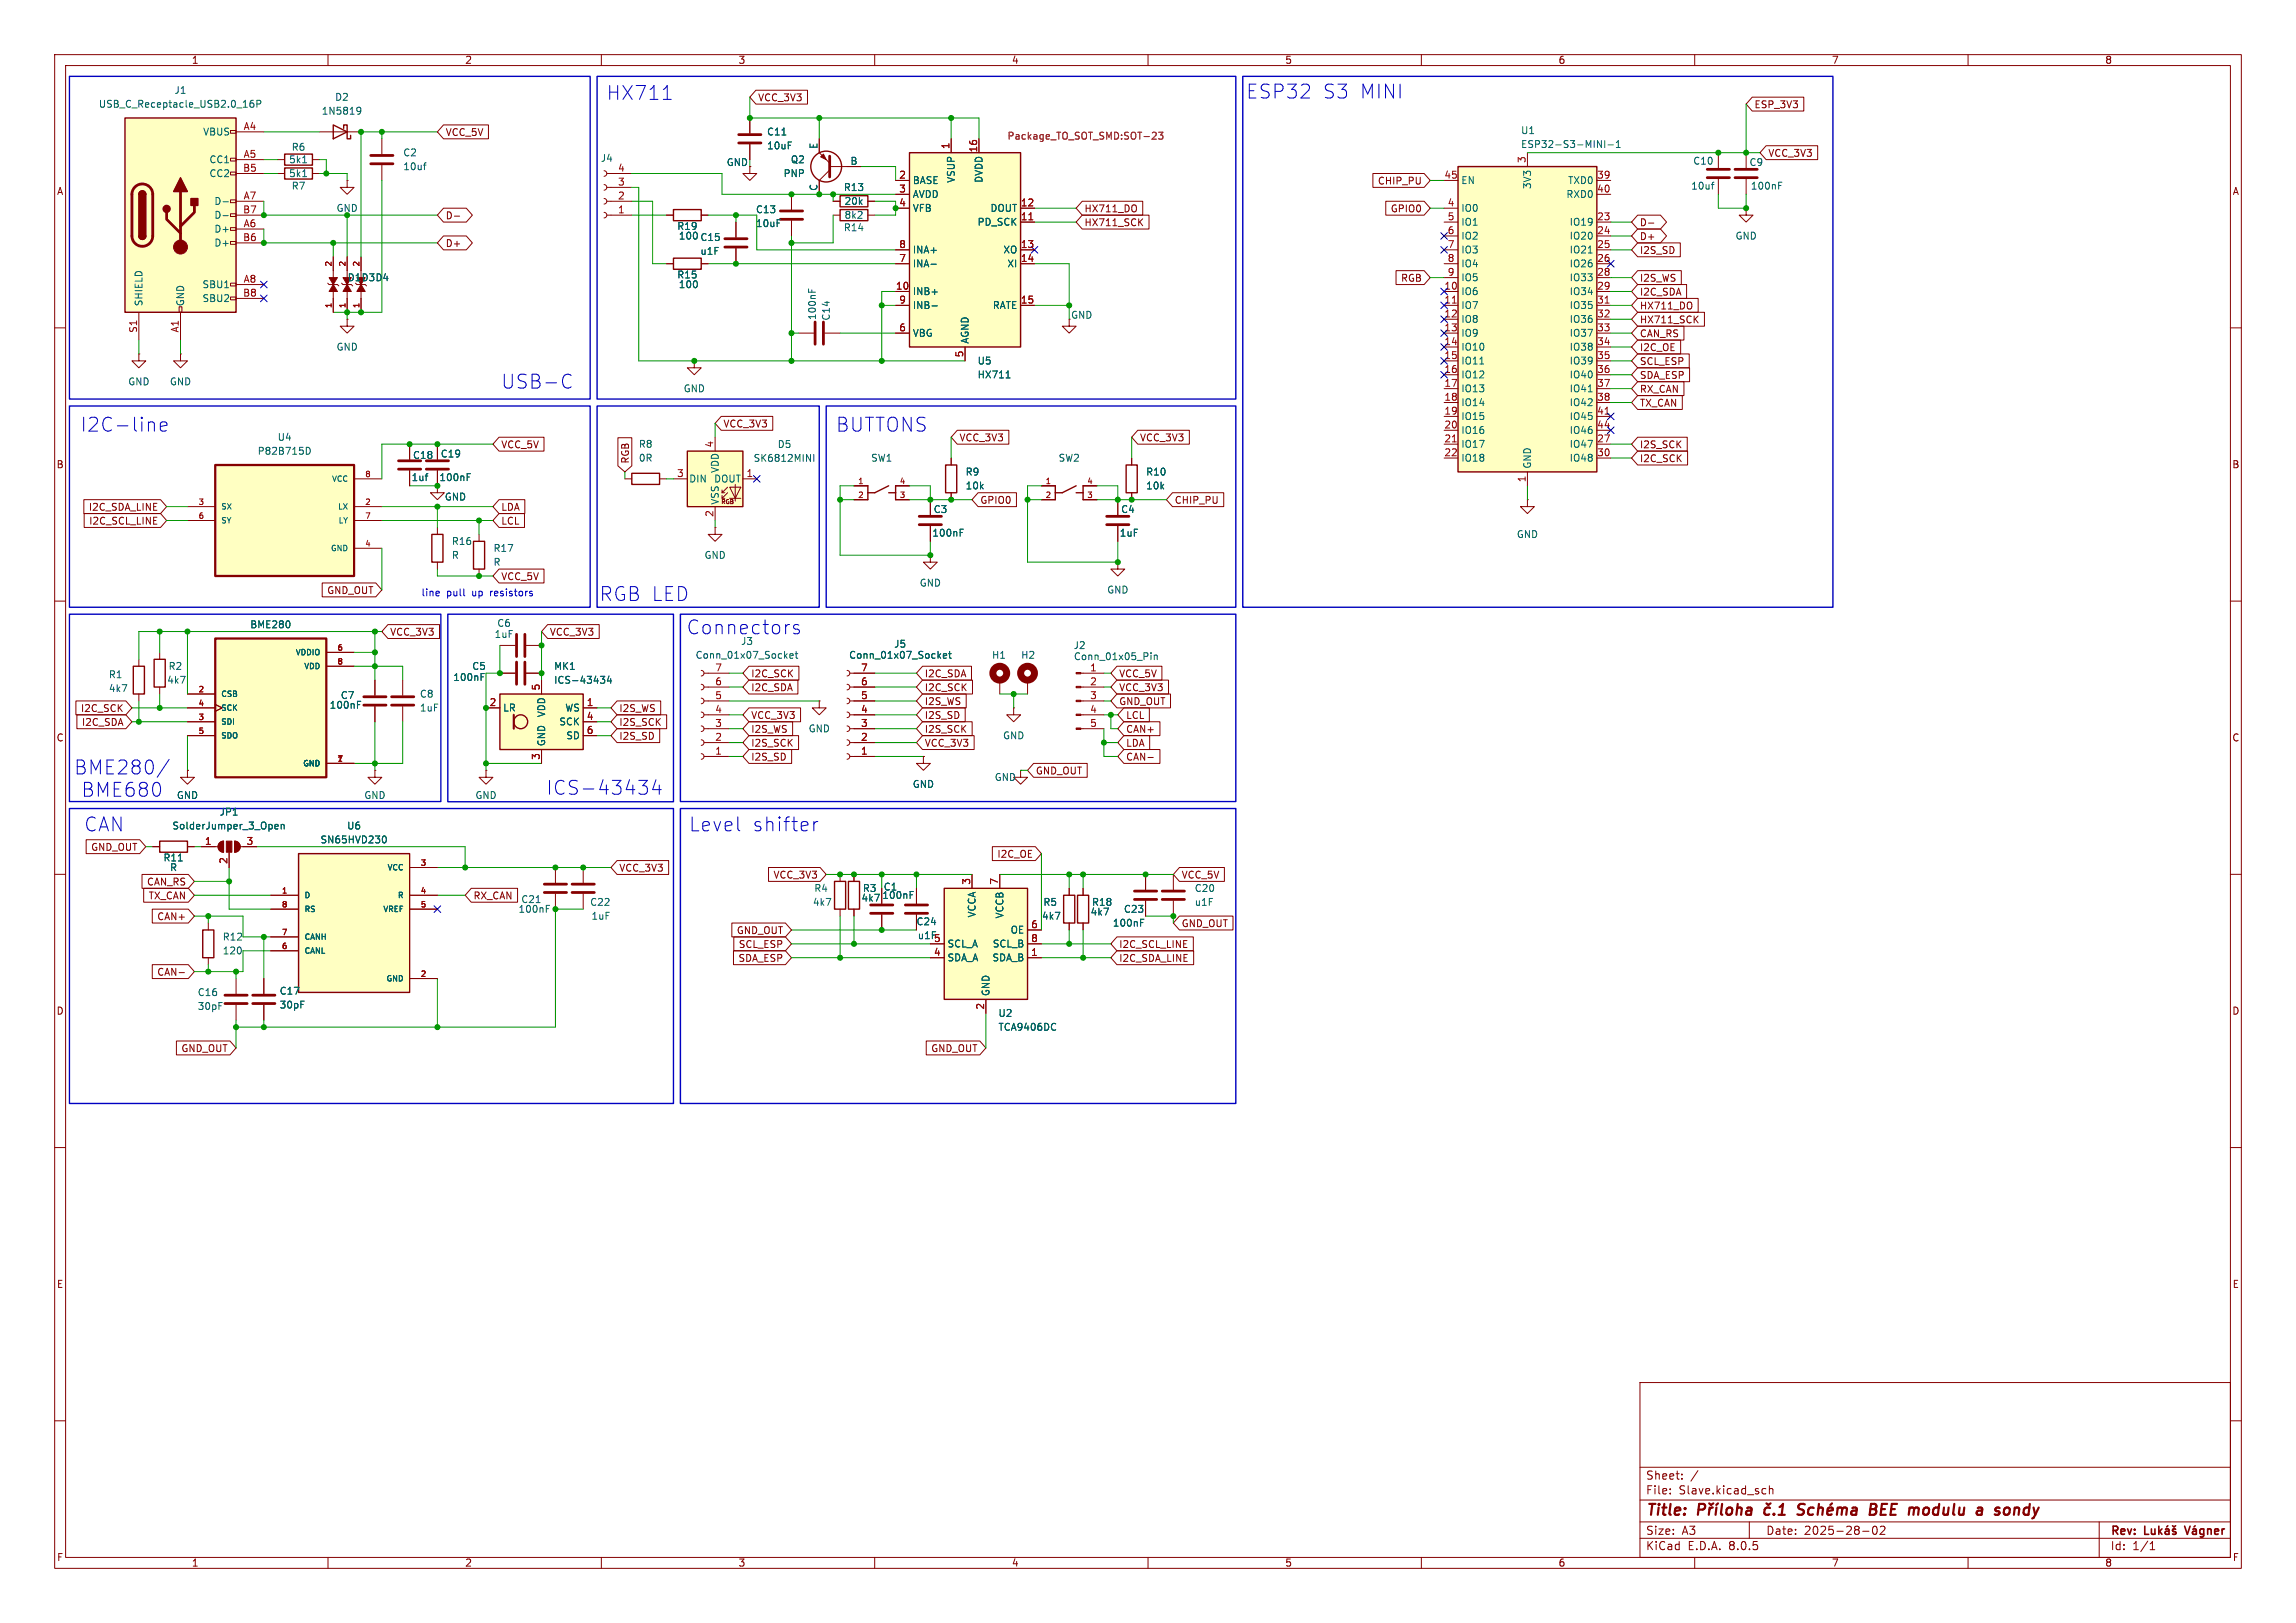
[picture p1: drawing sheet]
<svg xmlns="http://www.w3.org/2000/svg" width="420mm" height="297mm" viewBox="0 0 420 297" stroke-linecap="round" stroke-linejoin="round" font-family="sans-serif">
<defs><g id="words">
<g font-size="3.5" fill="#0000c2">
<text x="111" y="18.5">HX711</text>
<text x="227.9" y="18.3">ESP32</text>
<text x="241.9" y="18.3">S3 MINI</text>
<text x="91.7" y="71.4">USB-C</text>
<text x="14.7" y="79.2">I2C-line</text>
<text x="152.9" y="79.2">BUTTONS</text>
<text x="109.7" y="110.2">RGB LED</text>
<text x="125.6" y="116.3">Connectors</text>
<text x="13.5" y="142">BME280/</text>
<text x="14.9" y="146">BME680</text>
<text x="99.9" y="145.7">ICS-43434</text>
<text x="15.4" y="152.4">CAN</text>
<text x="126" y="152.4">Level</text>
<text x="137.6" y="152.4">shifter</text>
</g>
<g font-size="2.8" fill="#840000">
<text x="301" y="277.9">Title:</text>
<text x="344.5" y="277.9">BEE</text>
<text x="352.4" y="277.9">modulu</text>
<text x="365.7" y="277.9">a</text>
<text x="369.8" y="277.9">sondy</text>
</g>
<g font-size="2.1" fill="#840000">
<text x="301" y="273.7">File:</text>
<text x="301" y="271">Sheet:</text>
<text x="307.1" y="273.7">Slave.kicad_sch</text>
<text x="301" y="281.1">Size:</text>
<text x="307.6" y="281.1">A3</text>
<text x="323" y="281.1">Date:</text>
<text x="330" y="281.1">2025-28-02</text>
<text x="386" y="281.3">Rev:</text>
<text x="301" y="283.9">KiCad</text>
<text x="308.7" y="283.9">E.D.A.</text>
<text x="316.3" y="283.9">8.0.5</text>
<text x="386" y="283.9">Id:</text>
<text x="390.1" y="283.9">1/1</text>
</g>
<g font-size="1.8" fill="#840000">
<text x="35" y="11.9">1</text>
<text x="85" y="11.9">2</text>
<text x="135" y="11.9">3</text>
<text x="185" y="11.9">4</text>
<text x="235" y="11.9">5</text>
<text x="285" y="11.9">6</text>
<text x="335" y="11.9">7</text>
<text x="385" y="11.9">8</text>
<text x="138.6" y="18.7">VCC_3V3</text>
<text x="320.8" y="20">ESP_3V3</text>
<text x="81.4" y="25.1">VCC_5V</text>
<text x="323.4" y="28.9">VCC_3V3</text>
<text x="10.3" y="35.9">A</text>
<text x="132.8" y="30.6">GND</text>
<text x="251.9" y="34">CHIP_PU</text>
<text x="408.3" y="35.9">A</text>
<text x="81.4" y="40.3">D-</text>
<text x="198.3" y="41.6">HX711_SCK</text>
<text x="198.3" y="39.1">HX711_DO</text>
<text x="254.3" y="39.1">GPIO0</text>
<text x="299.9" y="41.6">D-</text>
<text x="81.4" y="45.4">D+</text>
<text x="299.9" y="44.1">D+</text>
<text x="299.9" y="46.7">I2S_SD</text>
<text x="256.2" y="51.8">RGB</text>
<text x="299.9" y="51.8">I2S_WS</text>
<text x="299.9" y="54.3">I2C_SDA</text>
<text x="299.9" y="59.4">HX711_SCK</text>
<text x="299.9" y="56.8">HX711_DO</text>
<text x="299.9" y="61.9">CAN_RS</text>
<text x="299.9" y="64.5">I2C_OE</text>
<text x="299.9" y="67">SCL_ESP</text>
<text x="299.9" y="69.5">SDA_ESP</text>
<text x="299.9" y="72.1">RX_CAN</text>
<text x="299.9" y="74.6">TX_CAN</text>
<text x="91.6" y="82.2">VCC_5V</text>
<text x="132.2" y="78.4">VCC_3V3</text>
<text x="175.4" y="81">VCC_3V3</text>
<text x="208.4" y="81">VCC_3V3</text>
<text x="299.9" y="82.2">I2S_SCK</text>
<text x="10.3" y="85.9">B</text>
<text x="115.3" y="84.9" transform="rotate(-90 115.3 84.9)">RGB</text>
<text x="299.9" y="84.8">I2C_SCK</text>
<text x="408.2" y="85.9">B</text>
<text x="16.1" y="93.7">I2C_SDA_LINE</text>
<text x="91.6" y="93.7">LDA</text>
<text x="179.2" y="92.4">GPIO0</text>
<text x="214.8" y="92.4">CHIP_PU</text>
<text x="16.2" y="96.2">I2C_SCL_LINE</text>
<text x="91.6" y="96.2">LCL</text>
<text x="91.6" y="106.4">VCC_5V</text>
<text x="59.8" y="108.9">GND_OUT</text>
<text x="71.3" y="116.5">VCC_3V3</text>
<text x="100.5" y="116.5">VCC_3V3</text>
<text x="137.3" y="124.1">I2C_SCK</text>
<text x="169.1" y="124.1">I2C_SDA</text>
<text x="204.6" y="124.1">VCC_5V</text>
<text x="14.7" y="130.5">I2C_SCK</text>
<text x="113.2" y="130.5">I2S_WS</text>
<text x="137.3" y="131.8">VCC_3V3</text>
<text x="137.3" y="126.7">I2C_SDA</text>
<text x="169.1" y="129.2">I2S_WS</text>
<text x="169.1" y="131.8">I2S_SD</text>
<text x="169.1" y="126.7">I2C_SCK</text>
<text x="204.6" y="129.2">GND_OUT</text>
<text x="204.6" y="126.7">VCC_3V3</text>
<text x="205.9" y="131.8">LCL</text>
<text x="10.3" y="135.9">C</text>
<text x="14.9" y="133">I2C_SDA</text>
<text x="113.2" y="133">I2S_SCK</text>
<text x="113.2" y="135.6">I2S_SD</text>
<text x="137.3" y="136.8">I2S_SCK</text>
<text x="137.3" y="134.3">I2S_WS</text>
<text x="169.1" y="134.3">I2S_SCK</text>
<text x="169.1" y="136.8">VCC_3V3</text>
<text x="205.9" y="134.3">CAN+</text>
<text x="205.9" y="136.8">LDA</text>
<text x="408.2" y="135.9">C</text>
<text x="137.3" y="139.4">I2S_SD</text>
<text x="189.4" y="141.9">GND_OUT</text>
<text x="205.9" y="139.4">CAN-</text>
<text x="16.6" y="155.9">GND_OUT</text>
<text x="113.2" y="159.7">VCC_3V3</text>
<text x="141.4" y="161">VCC_3V3</text>
<text x="182.3" y="157.2">I2C_OE</text>
<text x="216.1" y="161">VCC_5V</text>
<text x="26.8" y="162.2">CAN_RS</text>
<text x="27.1" y="164.8">TX_CAN</text>
<text x="86.5" y="164.8">RX_CAN</text>
<text x="28.7" y="168.6">CAN+</text>
<text x="134.7" y="171.1">GND_OUT</text>
<text x="135" y="173.7">SCL_ESP</text>
<text x="204.6" y="173.7">I2C_SCL_LINE</text>
<text x="216.1" y="169.9">GND_OUT</text>
<text x="28.7" y="178.8">CAN-</text>
<text x="135" y="176.2">SDA_ESP</text>
<text x="204.6" y="176.2">I2C_SDA_LINE</text>
<text x="10.3" y="185.9">D</text>
<text x="408.2" y="185.9">D</text>
<text x="33.1" y="192.7">GND_OUT</text>
<text x="170.2" y="192.7">GND_OUT</text>
<text x="10.3" y="235.9">E</text>
<text x="408.3" y="235.9">E</text>
<text x="10.3" y="285.9">F</text>
<text x="35" y="286.9">1</text>
<text x="85" y="286.9">2</text>
<text x="135" y="286.9">3</text>
<text x="185" y="286.9">4</text>
<text x="235" y="286.9">5</text>
<text x="285" y="286.9">6</text>
<text x="335" y="286.9">7</text>
<text x="385" y="286.9">8</text>
<text x="408.3" y="285.9">F</text>
</g>
<g font-size="1.8" fill="#006464">
<text x="31.8" y="17.4">J1</text>
<text x="18" y="19.9">USB_C_Receptacle_USB2.0_16P</text>
<text x="58.8" y="21.2">1N5819</text>
<text x="61.2" y="18.6">D2</text>
<text x="37.1" y="25">VBUS</text>
<text x="53.3" y="27.8">R6</text>
<text x="73.7" y="28.8">C2</text>
<text x="109.8" y="29.8">J4</text>
<text x="140.2" y="25">C11</text>
<text x="140.2" y="27.5">10uF</text>
<text x="149.6" y="27.3" transform="rotate(-90 149.6 27.3)">E</text>
<text x="278.1" y="24.7">U1</text>
<text x="278.1" y="27.3">ESP32-S3-MINI-1</text>
<text x="38.2" y="30.1">CC1</text>
<text x="38.2" y="32.6">CC2</text>
<text x="52.8" y="32.6">5k1</text>
<text x="52.8" y="30.1">5k1</text>
<text x="53.3" y="34.9">R7</text>
<text x="73.7" y="31.3">10uf</text>
<text x="143.2" y="32.6">PNP</text>
<text x="144.6" y="30.1">Q2</text>
<text x="149.6" y="35" transform="rotate(-90 149.6 35)">C</text>
<text x="154.3" y="35.2">R13</text>
<text x="155.5" y="30.2">B</text>
<text x="166.9" y="33.9">BASE</text>
<text x="174.9" y="33.6" transform="rotate(-90 174.9 33.6)">VSUP</text>
<text x="179.9" y="33.6" transform="rotate(-90 179.9 33.6)">DVDD</text>
<text x="267.2" y="33.9">EN</text>
<text x="280.3" y="34.7" transform="rotate(-90 280.3 34.7)">3V3</text>
<text x="286.7" y="33.9">TXD0</text>
<text x="309.3" y="34.9">10uf</text>
<text x="309.6" y="30.3">C10</text>
<text x="319.9" y="30.6">C9</text>
<text x="320.2" y="34.9">100nF</text>
<text x="39.1" y="37.7">D-</text>
<text x="39.1" y="40.2">D-</text>
<text x="61.5" y="39">GND</text>
<text x="138.2" y="39.2">C13</text>
<text x="138.2" y="41.8">10uF</text>
<text x="154.4" y="40.2">8k2</text>
<text x="154.4" y="37.7">20k</text>
<text x="166.9" y="36.4">AVDD</text>
<text x="166.9" y="39">VFB</text>
<text x="178.7" y="41.5">PD_SCK</text>
<text x="181.1" y="39">DOUT</text>
<text x="267.2" y="39">IO0</text>
<text x="267.2" y="41.5">IO1</text>
<text x="286.4" y="36.4">RXD0</text>
<text x="287" y="41.5">IO19</text>
<text x="39.1" y="42.8">D+</text>
<text x="39.1" y="45.3">D+</text>
<text x="123.8" y="42.3">R19</text>
<text x="124.1" y="44">100 C15</text>
<text x="128" y="46.8">u1F</text>
<text x="154.3" y="42.5">R14</text>
<text x="166.9" y="46.6">INA+</text>
<text x="183.4" y="46.6">XO</text>
<text x="267.2" y="44">IO2</text>
<text x="267.2" y="46.6">IO3</text>
<text x="287" y="44">IO20</text>
<text x="287" y="46.6">IO21</text>
<text x="317.4" y="44">GND</text>
<text x="36.9" y="52.9">SBU1</text>
<text x="63.5" y="51.7">D1D3D4</text>
<text x="123.8" y="51.2">R15</text>
<text x="124.1" y="52.9">100</text>
<text x="166.9" y="49.1">INA-</text>
<text x="184.2" y="49.1">XI</text>
<text x="267.2" y="49.1">IO4</text>
<text x="267.2" y="51.7">IO5</text>
<text x="287" y="49.1">IO26</text>
<text x="287" y="51.7">IO33</text>
<text x="26.3" y="56.1" transform="rotate(-90 26.3 56.1)">SHIELD</text>
<text x="33.9" y="56.1" transform="rotate(-90 33.9 56.1)">GND</text>
<text x="36.9" y="55.5">SBU2</text>
<text x="149.5" y="58.7" transform="rotate(-90 149.5 58.7)">100nF</text>
<text x="152" y="58.8" transform="rotate(-90 152 58.8)">C14</text>
<text x="166.9" y="54.2">INB+</text>
<text x="166.9" y="56.7">INB-</text>
<text x="181.5" y="56.7">RATE</text>
<text x="195.8" y="58.5">GND</text>
<text x="267.2" y="54.2">IO6</text>
<text x="267.2" y="56.7">IO7</text>
<text x="267.2" y="59.3">IO8</text>
<text x="287" y="54.2">IO34</text>
<text x="287" y="56.7">IO35</text>
<text x="287" y="59.3">IO36</text>
<text x="61.5" y="64.4">GND</text>
<text x="166.9" y="61.8">VBG</text>
<text x="177.4" y="63" transform="rotate(-90 177.4 63)">AGND</text>
<text x="267.2" y="61.8">IO9</text>
<text x="267.2" y="64.4">IO10</text>
<text x="287" y="61.8">IO37</text>
<text x="287" y="64.4">IO38</text>
<text x="23.4" y="70.7">GND</text>
<text x="31" y="70.7">GND</text>
<text x="125" y="72">GND</text>
<text x="178.7" y="66.9">U5</text>
<text x="178.7" y="69.4">HX711</text>
<text x="267.2" y="66.9">IO11</text>
<text x="267.2" y="69.4">IO12</text>
<text x="267.2" y="72">IO13</text>
<text x="287" y="66.9">IO39</text>
<text x="287" y="69.4">IO40</text>
<text x="287" y="72">IO41</text>
<text x="267.2" y="74.5">IO14</text>
<text x="267.2" y="77.1">IO15</text>
<text x="287" y="74.5">IO42</text>
<text x="287" y="77.1">IO45</text>
<text x="47" y="83.4">P82B715D</text>
<text x="50.7" y="80.9">U4</text>
<text x="80.5" y="83.9">C19</text>
<text x="116.8" y="82.1">R8</text>
<text x="142.2" y="82.2">D5</text>
<text x="267.2" y="79.6">IO16</text>
<text x="267.2" y="82.1">IO17</text>
<text x="287" y="82.1">IO47</text>
<text x="287" y="79.6">IO46</text>
<text x="75.2" y="88.2">1uf</text>
<text x="75.4" y="84.2">C18</text>
<text x="80.3" y="88.2">100nF</text>
<text x="116.8" y="84.7">0R</text>
<text x="126" y="88.5">DIN</text>
<text x="130.5" y="88.5">DOUT</text>
<text x="131.7" y="86.6" transform="rotate(-90 131.7 86.6)">VDD</text>
<text x="137.8" y="84.7">SK6812MINI</text>
<text x="159.3" y="84.7">SW1</text>
<text x="176.5" y="87.2">R9</text>
<text x="176.5" y="89.8">10k</text>
<text x="193.5" y="84.7">SW2</text>
<text x="209.6" y="89.8">10k</text>
<text x="209.6" y="87.2">R10</text>
<text x="267.2" y="84.7">IO18</text>
<text x="280.3" y="85.9" transform="rotate(-90 280.3 85.9)">GND</text>
<text x="287" y="84.7">IO48</text>
<text x="81.3" y="91.8">GND</text>
<text x="131.7" y="92.5" transform="rotate(-90 131.7 92.5)">VSS</text>
<text x="170.7" y="94.1">C3</text>
<text x="205" y="94.1">C4</text>
<text x="82.6" y="99.9">R16</text>
<text x="90.2" y="101.2">R17</text>
<text x="170.4" y="98.4">100nF</text>
<text x="204.7" y="98.4">1uF</text>
<text x="277.4" y="98.7">GND</text>
<text x="82.6" y="102.5">R</text>
<text x="90.2" y="103.7">R</text>
<text x="128.8" y="102.5">GND</text>
<text x="168.1" y="107.5">GND</text>
<text x="202.4" y="108.8">GND</text>
<text x="45.7" y="115.2">BME280</text>
<text x="90.4" y="116.9">1uF</text>
<text x="90.9" y="114.9">C6</text>
<text x="135.5" y="118.2">J3</text>
<text x="163.5" y="118.7">J5</text>
<text x="196.3" y="119">J2</text>
<text x="19.8" y="124.3">R1</text>
<text x="30.5" y="125.3">4k7</text>
<text x="30.7" y="122.8">R2</text>
<text x="82.8" y="124.8">100nF</text>
<text x="86.3" y="122.8">C5</text>
<text x="101.3" y="122.8">MK1</text>
<text x="101.3" y="125.3">ICS-43434</text>
<text x="127.1" y="120.8">Conn_01x07_Socket</text>
<text x="155.2" y="120.8">Conn_01x07_Socket</text>
<text x="181.4" y="120.8">H1</text>
<text x="186.7" y="120.8">H2</text>
<text x="196.3" y="121">Conn_01x05_Pin</text>
<text x="19.8" y="126.8">4k7</text>
<text x="60.2" y="129.9">100nF</text>
<text x="62.2" y="128.1">C7</text>
<text x="76.7" y="127.9">C8</text>
<text x="76.7" y="130.4">1uF</text>
<text x="91.9" y="130.4">LR</text>
<text x="99.9" y="131.3" transform="rotate(-90 99.9 131.3)">VDD</text>
<text x="103.3" y="130.4">WS</text>
<text x="99.9" y="136.7" transform="rotate(-90 99.9 136.7)">GND</text>
<text x="102.2" y="132.9">SCK</text>
<text x="103.5" y="135.5">SD</text>
<text x="147.8" y="134.2">GND</text>
<text x="183.4" y="135.5">GND</text>
<text x="181.9" y="143.1">GND</text>
<text x="32.3" y="146.4">GND</text>
<text x="40.1" y="149.5">JP1</text>
<text x="66.5" y="146.4">GND</text>
<text x="86.9" y="146.4">GND</text>
<text x="166.9" y="144.4">GND</text>
<text x="31.4" y="152">SolderJumper_3_Open</text>
<text x="58.5" y="154.5">SN65HVD230</text>
<text x="63.4" y="152">U6</text>
<text x="29.8" y="157.8">R11</text>
<text x="31" y="159.6">R</text>
<text x="94.8" y="167.2">100nF</text>
<text x="95.3" y="165.5">C21</text>
<text x="107.9" y="166">C22</text>
<text x="148.6" y="166">4k7</text>
<text x="148.9" y="163.4">R4</text>
<text x="157.5" y="165.2">4k7</text>
<text x="157.7" y="163.4">R3</text>
<text x="161.3" y="164.7">100nF</text>
<text x="161.6" y="163.2">C1</text>
<text x="178.7" y="168" transform="rotate(-90 178.7 168)">VCCA</text>
<text x="190.8" y="166">R5</text>
<text x="199.4" y="167.7">4k7</text>
<text x="199.7" y="166">R18</text>
<text x="205.5" y="167.2">C23</text>
<text x="218.4" y="166">u1F</text>
<text x="218.4" y="163.4">C20</text>
<text x="40.6" y="172.3">R12</text>
<text x="108.1" y="168.5">1uF</text>
<text x="167.5" y="169.5">C24</text>
<text x="167.8" y="172.1">u1F5</text>
<text x="173.2" y="173.6">SCL_A</text>
<text x="181.5" y="173.6">SCL_B</text>
<text x="183.7" y="168.2" transform="rotate(-90 183.7 168.2)">VCCB</text>
<text x="184.8" y="171">OE</text>
<text x="190.5" y="168.5">4k7</text>
<text x="203.5" y="169.8">100nF</text>
<text x="40.6" y="174.9">120</text>
<text x="173.2" y="176.1">SDA_A</text>
<text x="181.4" y="176.1">SDA_B</text>
<text x="36.1" y="182.5">C16</text>
<text x="36.1" y="185">30pF</text>
<text x="51.1" y="182.2">C17</text>
<text x="51.1" y="184.8">30pF</text>
<text x="181.2" y="182.4" transform="rotate(-90 181.2 182.4)">GND</text>
<text x="182.5" y="186.3">U2</text>
<text x="182.5" y="188.8">TCA9406DC</text>
</g>
<g font-size="1.8" fill="#a90000">
<text x="44.5" y="23.9">A4</text>
<text x="44.5" y="29">A5</text>
<text x="173.7" y="27.4" transform="rotate(-90 173.7 27.4)">1</text>
<text x="178.8" y="28" transform="rotate(-90 178.8 28)">16</text>
<text x="279.1" y="29.9" transform="rotate(-90 279.1 29.9)">3</text>
<text x="44.4" y="31.5">B5</text>
<text x="113" y="34">3</text>
<text x="113" y="31.5">4</text>
<text x="164.4" y="32.8">2</text>
<text x="164.4" y="35.3">3</text>
<text x="264.1" y="32.8">45</text>
<text x="292.1" y="32.8">39</text>
<text x="292.1" y="35.3">40</text>
<text x="44.4" y="39.1">B7</text>
<text x="44.5" y="41.7">A6</text>
<text x="44.5" y="36.6">A7</text>
<text x="113" y="39.1">1</text>
<text x="113" y="36.6">2</text>
<text x="164.4" y="37.8">4</text>
<text x="186.6" y="40.4">11</text>
<text x="186.6" y="37.8">12</text>
<text x="264.7" y="37.8">4</text>
<text x="264.7" y="40.4">5</text>
<text x="292.1" y="40.4">23</text>
<text x="44.4" y="44.2">B6</text>
<text x="164.4" y="45.5">8</text>
<text x="186.6" y="45.5">13</text>
<text x="264.7" y="42.9">6</text>
<text x="264.7" y="45.5">7</text>
<text x="292.1" y="42.9">24</text>
<text x="292.1" y="45.5">25</text>
<text x="44.5" y="51.8">A8</text>
<text x="163.8" y="53.1">10</text>
<text x="164.4" y="48">7</text>
<text x="186.6" y="48">14</text>
<text x="264.1" y="53.1">10</text>
<text x="264.7" y="48">8</text>
<text x="264.7" y="50.5">9</text>
<text x="292.1" y="48">26</text>
<text x="292.1" y="50.5">28</text>
<text x="292.1" y="53.1">29</text>
<text x="44.4" y="54.4">B8</text>
<text x="164.4" y="55.6">9</text>
<text x="186.6" y="55.6">15</text>
<text x="264.1" y="55.6">11</text>
<text x="264.1" y="58.2">12</text>
<text x="292.1" y="55.6">31</text>
<text x="292.1" y="58.2">32</text>
<text x="25.1" y="61" transform="rotate(-90 25.1 61)">S1</text>
<text x="32.8" y="60.9" transform="rotate(-90 32.8 60.9)">A1</text>
<text x="164.4" y="60.7">6</text>
<text x="176.3" y="65.5" transform="rotate(-90 176.3 65.5)">5</text>
<text x="264.1" y="60.7">13</text>
<text x="264.1" y="63.2">14</text>
<text x="264.1" y="65.8">15</text>
<text x="292.1" y="60.7">33</text>
<text x="292.1" y="63.2">34</text>
<text x="292.1" y="65.8">35</text>
<text x="264.1" y="68.3">16</text>
<text x="264.1" y="70.9">17</text>
<text x="292.1" y="68.3">36</text>
<text x="292.1" y="70.9">37</text>
<text x="264.1" y="73.4">18</text>
<text x="264.1" y="75.9">19</text>
<text x="292.1" y="73.4">38</text>
<text x="292.1" y="75.9">41</text>
<text x="130.6" y="82" transform="rotate(-90 130.6 82)">4</text>
<text x="264.1" y="78.5">20</text>
<text x="264.1" y="81">21</text>
<text x="264.1" y="83.6">22</text>
<text x="292.1" y="81">27</text>
<text x="292.1" y="83.6">30</text>
<text x="292.1" y="78.5">44</text>
<text x="123.8" y="87.4">3</text>
<text x="136.5" y="87.4">1</text>
<text x="279.1" y="88.3" transform="rotate(-90 279.1 88.3)">1</text>
<text x="130.6" y="94.7" transform="rotate(-90 130.6 94.7)">2</text>
<text x="130.7" y="125.5">6</text>
<text x="130.7" y="122.9">7</text>
<text x="157.4" y="125.5">6</text>
<text x="157.4" y="122.9">7</text>
<text x="199.3" y="122.9">1</text>
<text x="199.3" y="125.5">2</text>
<text x="89.5" y="129.3">2</text>
<text x="98.8" y="126.4" transform="rotate(-90 98.8 126.4)">5</text>
<text x="107.2" y="129.3">1</text>
<text x="107.2" y="131.8">4</text>
<text x="130.7" y="130.6">4</text>
<text x="130.7" y="128">5</text>
<text x="157.4" y="130.6">4</text>
<text x="157.4" y="128">5</text>
<text x="199.3" y="128">3</text>
<text x="199.3" y="130.6">4</text>
<text x="107.2" y="134.4">6</text>
<text x="130.7" y="135.6">2</text>
<text x="130.7" y="133.1">3</text>
<text x="157.4" y="135.6">2</text>
<text x="157.4" y="133.1">3</text>
<text x="199.3" y="133.1">5</text>
<text x="98.8" y="139.1" transform="rotate(-90 98.8 139.1)">3</text>
<text x="130.7" y="138.2">1</text>
<text x="157.4" y="138.2">1</text>
<text x="37.4" y="154.7">1</text>
<text x="45" y="154.7">3</text>
<text x="41.7" y="158.2" transform="rotate(-90 41.7 158.2)">2</text>
<text x="177.5" y="162" transform="rotate(-90 177.5 162)">3</text>
<text x="182.6" y="162" transform="rotate(-90 182.6 162)">7</text>
<text x="188.5" y="169.9">6</text>
<text x="188.5" y="172.5">8</text>
<text x="170.7" y="175">4</text>
<text x="188.5" y="175">1</text>
<text x="180.1" y="184.9" transform="rotate(-90 180.1 184.9)">2</text>
</g>
<text font-size="1.8" fill="#840084" x="184.2" y="25.8">Package_TO_SOT_SMD:SOT-23</text>
<g font-size="1.8" fill="#0000c2">
<text x="77" y="109.3">line</text>
<text x="81.7" y="109.3">pull</text>
<text x="86.5" y="109.3">up</text>
<text x="89.9" y="109.3">resistors</text>
</g>
<g font-size="1.4" fill="#a90000">
<text x="60.7" y="48.9" transform="rotate(-90 60.7 48.9)">2</text>
<text x="63.2" y="48.9" transform="rotate(-90 63.2 48.9)">2</text>
<text x="65.8" y="48.9" transform="rotate(-90 65.8 48.9)">2</text>
<text x="60.7" y="56.5" transform="rotate(-90 60.7 56.5)">1</text>
<text x="63.2" y="56.5" transform="rotate(-90 63.2 56.5)">1</text>
<text x="65.8" y="56.5" transform="rotate(-90 65.8 56.5)">1</text>
<text x="66.7" y="87.4">8</text>
<text x="156.9" y="88.6">1</text>
<text x="164.5" y="88.6">4</text>
<text x="191.2" y="88.6">1</text>
<text x="198.8" y="88.6">4</text>
<text x="36.2" y="92.5">3</text>
<text x="36.2" y="95">6</text>
<text x="66.7" y="92.5">2</text>
<text x="66.7" y="95">7</text>
<text x="156.9" y="91.2">2</text>
<text x="164.5" y="91.2">3</text>
<text x="191.2" y="91.2">2</text>
<text x="198.8" y="91.2">3</text>
<text x="66.7" y="100.1">4</text>
<text x="61.6" y="119.1">6</text>
<text x="61.6" y="121.7">8</text>
<text x="36.2" y="126.7">2</text>
<text x="36.2" y="131.8">3</text>
<text x="36.2" y="129.3">4</text>
<text x="36.2" y="134.4">5</text>
<text x="61.6" y="139.4">1</text>
<text x="76.9" y="158.5">3</text>
<text x="51.5" y="163.6">1</text>
<text x="51.5" y="166.1">8</text>
<text x="76.9" y="163.6">4</text>
<text x="76.9" y="166.1">5</text>
<text x="51.5" y="173.7">6</text>
<text x="51.5" y="171.2">7</text>
<text x="76.9" y="178.8">2</text>
</g>
<g font-size="1.4" fill="#006464">
<text x="60.6" y="88.4">VCC</text>
<text x="40.4" y="93.4">SX</text>
<text x="40.4" y="96">SY</text>
<text x="61.7" y="93.4">LX</text>
<text x="61.8" y="96">LY</text>
<text x="60.4" y="101.1">GND</text>
<text x="54" y="120.1">VDDIO</text>
<text x="55.5" y="122.7">VDD</text>
<text x="40.4" y="127.7">CSB</text>
<text x="40.4" y="130.3">SCK</text>
<text x="40.4" y="132.8">SDI</text>
<text x="40.4" y="135.4">SDO</text>
<text x="55.3" y="140.4">GND</text>
<text x="70.8" y="159.5">VCC</text>
<text x="55.6" y="164.6">D</text>
<text x="55.6" y="167.1">RS</text>
<text x="70" y="167.1">VREF</text>
<text x="72.6" y="164.6">R</text>
<text x="55.6" y="172.2">CANH</text>
<text x="55.6" y="174.7">CANL</text>
<text x="70.6" y="179.8">GND</text>
</g>
<text font-size="1.1" fill="#840000" x="131.8" y="92.4">RGB</text>
</g></defs>
<g fill="none" stroke="#840000" stroke-width=".18">
<path d="M10 10h400v277h-400zM12 12h396v273h-396zM60 10v2M110 10v2M160 10v2M210 10v2M260 10v2M310 10v2M360 10v2M137.2 30.5v1.3h1.2l-1.2 1.2-1.3-1.2h1.3M10 60h2M63.5 58.4v1.3h1.3l-1.3 1.3-1.3-1.3h1.3"/>
<path d="M63.5 58.4h.1M134.6 40.6v2.8M134.6 45.5v2.8M408 60h2M25.4 64.8v1.2h1.3l-1.3 1.3-1.3-1.3h1.3M25.4 64.8h.1M80 96.5v1.3M87.6 97.8v1.3M10 110h2M80 102.9v1.2M87.6 104.1v1.3M408 110h2"/>
<path d="M182.9 124.5v2.5M10 160h2M27.9 154.9h1.3M34.3 154.9h1.3M408 160h2M10 210h2M408 210h2M10 260h2M300 253h108v32h-108zM408 260h2M300 278.5h108M300 274.5h108"/>
<path d="M300 268.5h108M305.5 273.2v.2M305.5 272.5v.1M307.7 270.5v.2M307.7 269.8v.1M310.6 269.1l-1.3 1.9M320 278.5v3M322.6 272.4l.4 .1M323 273.3l-.4 .1M323.7 272.5l.2-.1 .3 .1 .1 .9M323.7 271.9v1.5M342.7 279.4l.2-.1a.8 .8 0 0 1 .5 .7 .8 .8 0 0 1-.5 .8 1 1 0 0 1-.2-1.4z"/>
<path d="M343.9 279.4l.6-.1 .2 .1 .1 .3-.9 1.1h.9M384 278.5v6.5M60 285v2M110 285v2M160 285v2M210 285v2M260 285v2M300 281.5h108M310 285v2M340.7 280.2h1.2M360 285v2M393.3 283.6h.9"/>
<path d="M393.3 282.5l.4-.4v1.5"/>
</g>
<g fill="none" stroke="#840000" stroke-width=".3">
<path d="M392.3 279.3v1.5h.7M393.5 279.8l.1 .9 .4 .1 .2-.2M394.2 279.8v1M394.9 279.3v1.5M395.5 279.8l-.6 .6M396.1 279.9h.6l.1 .9M396.5 279.2l-.2 .2M397.4 279.2l.3 .2 .3-.2M398 279.9l-.4-.1-.2 .2 .1 .2 .5 .2v.3h-.6M399.6 279.3l.5 1.5 .5-1.5M401.1 279.9h.6l.1 .9M401.5 279.2l-.2 .2"/>
<path d="M403.1 279.9l-.4-.1-.3 .3v.4l.1 .2h.6M403.1 279.8v1.2l-.3 .3-.3-.1M403.8 279.9l.2-.1 .4 .1 .1 .9M403.8 279.8v1M406.5 279.8v1M406.9 279.8l-.3 .1-.1 .2M395 280.2l.5 .6M396.8 280.1l-.5 .1a.29 .29 0 0 0-.3 .3 .29 .29 0 0 0 .3 .3l.5-.1M401.8 280.1l-.5 .1a.29 .29 0 0 0-.3 .3 .29 .29 0 0 0 .3 .3l.5-.1M405.1 280.3l.7-.2v-.2l-.5-.1-.2 .2 .1 .7h.6"/>
</g>
<g fill="none" stroke="#840000" stroke-width=".4">
<path d="M310.7 276.3h.8a.55 .55 0 0 0 .4-.5 .55 .55 0 0 0-.3-.6h-.8l-.2 2M312.6 275.1l.4 .3 .4-.3M312.7 275.9l-.1 1.3M313.3 275.9l-.4 .1-.2 .3M314 275.9l-.2 1.3M314.3 275.1l-.4 .3M315 275.2l-.2 1.7 .2 .3M316 276.1a.52 .52 0 0 1 .5-.2 .52 .52 0 0 1 .4 .4l-.1 .5a.55 .55 0 0 1-.5 .4 .55 .55 0 0 1-.5-.4zM317.8 276.1a.49 .49 0 0 1 .8 .1l-.1 1M317.9 275.2l-.3 2M319.6 276l.2-.1 .5 .1v1.2M320.4 276.3l-.7 .1a.4 .4 0 0 0-.3 .4 .4 .4 0 0 0 .2 .4l.7-.1"/>
<path d="M323.1 275.1l.4 .3 .4-.3M323.8 276a.66 .66 0 0 0-1 .3l-.1 .5 .2 .3 .1 .1 .6-.1M324.5 277l.1 .1-.1 .1M324.5 277l-.1 .1 .1 .1M324.5 277v.2M325.3 277.2h1.2M325.5 275.8l.7-.6-.3 2M330.1 275.3a.85 .85 0 0 0-1 .1 .45 .45 0 0 0 .2 .8l.3 .1a.49 .49 0 0 1 .4 .5 .49 .49 0 0 1-.5 .4l-.7-.1M331.8 276a.66 .66 0 0 0-1 .3l-.1 .5 .2 .3 .2 .1 .5-.1M332.6 276.1a.49 .49 0 0 1 .9 .1l-.2 1M332.7 275.2l-.2 2M334.3 276.5l1-.2-.1-.3-.6-.1-.3 .3v.9l.2 .1 .6-.1"/>
<path d="M335.1 275.1l-.3 .3M336.1 276.1a.49 .49 0 0 1 .9 .1M336.2 275.9l-.2 1.3M337 276.2a.51 .51 0 0 1 .8-.2l-.1 1.2M337 276.2l-.1 1M338.8 276l.2-.1 .6 .1-.1 1.2M339.6 276.3l-.6 .1a.4 .4 0 0 0-.4 .4 .4 .4 0 0 0 .3 .4l.6-.1M342.1 276.2h.7M342.3 275.2h.6a.49 .49 0 0 1 .4 .5 .49 .49 0 0 1-.5 .5l.3 .1a.58 .58 0 0 1-.3 .9h-.8zM364.9 277.1l.1 .1M368.5 275.9l-.1 1.3M369.1 275.9l-.6 .2"/>
</g>
<path d="M79 97.8h2v5.1h-2zM86.6 99.1h2v5h-2zM29.2 153.9h5.1v2.1h-5.1z" fill="none" stroke="#840000" stroke-width=".25"/>
<path d="M32.6 157.6h.8" fill="none" stroke="#006464" stroke-width=".18"/>
<path d="M132.6 45.2h4.1M132.6 43.7h4.1" fill="none" stroke="#840000" stroke-width=".51"/>
<circle cx="182.9" cy="123.2" r="1.27" fill="none" stroke="#840000" stroke-width="1.3"/>
<path d="M39.4 85.1h25.4v20.3h-25.4z" fill="#ffffc2"/>
<path d="M39.4 85.1h25.4v20.3h-25.4z" fill="none" stroke="#840000" stroke-width=".41"/>
<g fill="none" stroke="#840000" stroke-width=".18">
<path d="M69.8 25.4v2.8M69.8 30.2v2.8M137.2 21.6v2.8M137.2 26.4v2.8M144.8 35.6v2.8M144.8 40.4v2.8M127 66v1.3h-1.3l1.3 1.3 1.3-1.3h-1.3M127 66h.1M34.3 92.7h5.1M34.3 95.3h5.1M64.8 92.7h5M64.8 95.3h5"/>
<path d="M64.8 87.6h5M74.9 81.3v2.8M74.9 86.1v2.8M114.3 87.6h1.3M120.6 87.6h1.3M130.8 96.5v1.3h1.3l-1.3 1.3-1.3-1.3h1.3M130.8 96.5h.1M64.8 100.3h5M73.7 124.5v2.8M73.7 129.3v2.8M149.9 128.3v1.2h1.2l-1.2 1.3-1.3-1.3h1.3M149.9 128.3h.1"/>
<path d="M185.4 129.5v1.3h1.3l-1.3 1.3-1.3-1.3h1.3M185.4 129.5h.1M43.2 179.1v2.8M195.6 162.6v1.2M195.6 168.9v1.3M198.1 162.6v1.2M198.1 168.9v1.3M43.2 183.9v2.8"/>
</g>
<path d="M77.5 30.2h.4M77.9 29.8l-.2 .1M143 24.7h.8M56 81.9a.64 .64 0 0 1 .8 .6 .64 .64 0 0 1-.8 .6M77.8 87.1h.5M78.1 86.7h.2" fill="none" stroke="#006464" stroke-width=".18"/>
<path d="M115.6 86.6h5v2h-5zM194.6 163.8h2v5.1h-2zM197.1 163.8h2v5.1h-2z" fill="none" stroke="#840000" stroke-width=".25"/>
<path d="M67.8 30h4.1M67.8 28.4h4.1M135.1 26.2h4.1M135.1 24.6h4.1M142.7 38.6h4.1M142.7 40.1h4.1M72.9 85.9h4.1M72.9 84.3h4.1M71.6 129h4.1M71.6 127.5h4.1M41.1 183.6h4.1M41.1 182.1h4.1" fill="none" stroke="#840000" stroke-width=".51"/>
<path d="M54.6 156.2h20.3v25.4h-20.3z" fill="#ffffc2"/>
<path d="M123.2 38.4h5.1v2h-5.1zM54.6 156.2h20.3v25.4h-20.3zM37.1 170.2h2v5.1h-2z" fill="none" stroke="#840000" stroke-width=".25"/>
<g fill="none" stroke="#840000" stroke-width=".18">
<path d="M110.5 31.2l.3 .2 .2 .4-.2 .3-.3 .2M110.5 33.8l.3 .1 .2 .4-.2 .3-.3 .2M110.5 36.3l.3 .2 .2 .3-.2 .4-.3 .1M110.5 38.9l.3 .1 .2 .4-.2 .3-.3 .2M111 39.4h4.6M111 31.8h4.6M111 34.3h4.6M111 36.8h4.6M121.9 39.4h1.3M128.3 39.4h1.2M80 88.9v1.3h-1.3l1.3 1.2 1.3-1.2h-1.3M80 88.9h.1"/>
<path d="M80 81.3v2.8M80 86.1v2.8M154.9 122.7l.4 .1 .1 .4-.1 .3-.4 .2M154.9 125.2l.4 .2 .1 .3-.1 .4-.4 .1M154.9 127.8l.4 .1 .1 .4-.1 .3-.4 .2M154.9 130.3l.4 .2 .1 .3-.1 .4-.4 .1M154.9 132.8l.4 .2 .1 .4-.1 .3-.4 .2M154.9 135.4l.4 .1 .1 .4-.1 .3-.4 .2M154.9 137.9l.4 .2 .1 .3-.1 .4-.4 .1M155.4 123.2h4.6M155.4 125.7h4.6M155.4 128.3h4.6"/>
<path d="M155.4 130.8h4.6M155.4 133.4h4.6M155.4 135.9h4.6M155.4 138.4h4.6M74.9 158.8h5.1M101.6 158.8v2.7M106.7 158.8v2.7M38.1 168.9v1.3M38.1 175.3v1.2M48.3 179.1v2.8M49.5 163.8h5.1M49.5 166.4h5.1"/>
<path d="M49.5 174h5.1M49.5 171.5h5.1M74.9 163.8h5.1M74.9 179.1h5.1M74.9 166.4h5.1M101.6 163.6v2.8M106.7 163.6v2.8M209.5 160v2.8M209.5 164.8v2.8M214.6 160v2.8M214.6 164.8v2.8M48.3 183.9v2.8"/>
</g>
<path d="M85.5 87.3h.4M85.5 86.7h.6M173.5 119.6h.5M173.7 119.2v1.1l.3 .2M172.6 120l.6-.1-.1-.2-.4-.1-.1 .2v.6h.5M70.1 153h.1a.68 .68 0 0 1 .5 .6 .68 .68 0 0 1-.5 .6h-.1M98.1 165.2h.7M99.9 166.3h.5M99.9 165.7h.6M208.6 168.8h.5M208.6 168.2h.6" fill="none" stroke="#006464" stroke-width=".18"/>
<path d="M78 85.9h4M78 84.3h4M99.6 163.3h4M99.6 161.8h4M104.6 163.3h4.1M104.6 161.8h4.1M207.5 164.6h4.1M207.5 163.1h4.1M212.6 164.6h4.1M212.6 163.1h4.1M46.2 183.6h4.1M46.2 182.1h4.1" fill="none" stroke="#840000" stroke-width=".51"/>
<path d="M91.4 127h15.3v10.2h-15.3z" fill="#ffffc2"/>
<g fill="none" stroke="#840000" stroke-width=".25">
<path d="M52.1 30.7h5v2.1h-5zM123.2 47.2h5.1v2.1h-5.1zM91.4 127h15.3v10.2h-15.3z"/>
<circle cx="95.2" cy="132.1" r="1.27"/>
</g>
<path d="M94 130.8v2.6" fill="none" stroke="#840000" stroke-width=".38"/>
<g fill="none" stroke="#840000" stroke-width=".18">
<path d="M50.8 31.8h1.3M57.1 31.8h1.3M63.5 33v1.3h1.3l-1.3 1.3-1.3-1.3h1.3M63.5 33h.1M59.9 51.8l.3 .3h1.5l.3 .2M61 47v3.8M61 53.3v3.9M62.5 51.8l.2 .3h1.6l.2 .2M63.5 47v3.8M63.5 53.3v3.9M66 47v3.8M66 53.3v3.9"/>
<path d="M66.8 52.1l.3 .2M121.9 48.3h1.3M128.3 48.3h1.2M33 64.8v1.2h1.3l-1.3 1.3-1.3-1.3h1.3M33 64.8h.1M91.4 118.1h2.8M96.3 118.1h2.8M88.9 129.5h2.5M91.4 123.2h2.8M96.3 123.2h2.8M99.1 124.5v2.5M99.1 137.2v2.5"/>
<path d="M106.7 129.5h2.5M106.7 132.1h2.5M106.7 134.6h2.5M88.9 141v1.2h1.3l-1.3 1.3-1.3-1.3h1.3M88.9 141h.1"/>
</g>
<path d="M55.4 32.3h.7M88 123.9h.4M109.8 123.8h.8l-.4 .5 .4 .1v.4l-.2 .2h-.4M111.4 123.7l-.3 .9h.8M111.7 124.2v.8" fill="none" stroke="#006464" stroke-width=".18"/>
<path d="M94.5 116.1v4M96 116.1v4M94.5 121.2v4M96 121.2v4" fill="none" stroke="#840000" stroke-width=".51"/>
<g fill="#840000" stroke="#840000" stroke-width=".18">
<path d="M63.5 52.1l.8 1.2h-1.6z"/>
<path d="M62.7 50.8h1.6l-.8 1.3z"/>
<path d="M66 52.1l.8 1.2h-1.5z"/>
<path d="M61 52.1l.7 1.2h-1.5z"/>
<path d="M60.2 50.8h1.5l-.7 1.3z"/>
</g>
<path d="M166.4 27.9h20.3v35.6h-20.3z" fill="#ffffc2"/>
<path d="M166.4 27.9h20.3v35.6h-20.3z" fill="none" stroke="#840000" stroke-width=".25"/>
<g fill="none" stroke="#840000" stroke-width=".18">
<path d="M163.8 38.1h2.6M163.8 33h2.6M163.8 35.6h2.6M174 25.4v2.5M179.1 25.4v2.5M186.7 38.1h2.5M163.8 53.3h2.6M163.8 45.7h2.6M163.8 48.3h2.6M163.8 55.9h2.6M186.7 40.6h2.5M186.7 45.7h2.5"/>
<path d="M186.7 48.3h2.5M186.7 55.9h2.5M163.8 61h2.6M176.5 63.5v2.5"/>
</g>
<path d="M170.3 48.4h1M170.5 53.4h1M170.5 56h1M184 69.2h.8" fill="none" stroke="#006464" stroke-width=".18"/>
<path d="M188.2 40.2h.7" fill="none" stroke="#a90000" stroke-width=".18"/>
<path d="M172.7 162.6h15.3v20.3h-15.3z" fill="#ffffc2"/>
<g fill="none" stroke="#840000" stroke-width=".25">
<path d="M153.7 38.4h5v2h-5zM153.7 35.8h5v2h-5zM152.7 161.3h2v5.1h-2zM155.2 161.3h2v5.1h-2zM172.7 162.6h15.3v20.3h-15.3z"/>
<circle cx="151.1" cy="30.5" r="2.82"/>
</g>
<g fill="none" stroke="#840000" stroke-width=".18">
<path d="M149.9 25.4v2.5l1.9 1.9M151.8 30.5h5.7M151.8 31.1l-1.9 1.9v2.6M152.4 39.4h1.3M152.4 36.8h1.3M158.7 39.4h1.3M158.7 36.8h1.3M195.6 58.4v1.3h-1.3l1.3 1.3 1.2-1.3h-1.2M128.3 122.7l.3 .1 .2 .4-.2 .3-.3 .2M128.3 125.2l.3 .2 .2 .3-.2 .4-.3 .1M128.3 127.8l.3 .1 .2 .4-.2 .3-.3 .2M128.3 130.3l.3 .2 .2 .3-.2 .4-.3 .1"/>
<path d="M128.3 132.8l.3 .2 .2 .4-.2 .3-.3 .2M128.3 135.4l.3 .1 .2 .4-.2 .3-.3 .2M128.3 137.9l.3 .2 .2 .3-.2 .4-.3 .1M128.8 133.4h4.5M128.8 130.8h4.5M128.8 128.3h4.5M128.8 125.7h4.5M128.8 123.2h4.5M128.8 135.9h4.5M128.8 138.4h4.5M168.9 138.4v1.3h1.3l-1.3 1.3-1.3-1.3h1.3M168.9 138.4h.1"/>
<path d="M188 124.5v2.5M197.7 133.4h4.2M197.7 130.8h4.2M197.7 128.3h4.2M197.7 125.7h4.2M197.7 123.2h4.2M186.7 141v1.2h1.3l-1.3 1.3-1.3-1.3h1.3M186.7 141h.1M153.7 160v1.3M153.7 166.4v1.2M156.2 160v1.3M156.2 166.4v1.2"/>
<path d="M161.3 162.6v2.8M161.3 167.4v2.8M167.6 162.6v2.8M167.6 167.4v2.8M170.2 175.3h2.5M170.2 172.7h2.5M177.8 160v2.6M182.9 160v2.6M188 175.3h2.5M188 172.7h2.5M188 170.2h2.5M180.3 182.9v2.5"/>
</g>
<path d="M151.8 28.6v3.8M159.3 167.1h4M159.3 165.6h4M165.6 167.1h4.1M165.6 165.6h4.1" fill="none" stroke="#840000" stroke-width=".51"/>
<g fill="#840000" stroke="#840000" stroke-width=".18">
<path d="M150.6 28.2l.5 1-1-.5z"/>
<path d="M196.8 133.2h.9v.3h-.9z"/>
<path d="M196.8 130.7h.9v.2h-.9z"/>
<path d="M196.8 128.1h.9v.3h-.9z"/>
<path d="M196.8 125.6h.9v.3h-.9z"/>
<path d="M196.8 123.1h.9v.2h-.9z"/>
</g>
<path d="M211.3 24.2l.2 .2-.1 .3-.7 .8h.8M211.9 24.2h.8l-.4 .5 .4 .1v.6l-.2 .1-.6-.1" fill="none" stroke="#840084" stroke-width=".18"/>
<path d="M145.5 119.6h.4M145.6 119.2v1.1l.3 .2M210.5 119.5v.1M210.5 119.9v.8M211.1 119.9v.8M211.1 120l.2-.1h.3l.1 .8M144.5 120l.6-.1-.1-.2-.3-.1-.2 .2v.6h.5M166.5 163.7h.4M166.5 163.1h.6" fill="none" stroke="#006464" stroke-width=".18"/>
<circle cx="188" cy="123.2" r="1.27" fill="none" stroke="#840000" stroke-width="1.3"/>
<path d="M22.9 21.6h20.3v35.6h-20.3z" fill="#ffffc2"/>
<g fill="none" stroke="#840000" stroke-width=".18">
<path d="M42.2 39.1h1v.5h-1zM42.2 36.6h1v.5h-1zM42.2 31.5h1v.5h-1zM42.2 29h1v.5h-1zM42.2 23.9h1v.5h-1zM43.2 24.1h5.1M43.2 29.2h5.1M43.2 36.8h5.1M43.2 31.8h5.1M43.2 39.4h5.1M50.8 29.2h1.3M57.1 29.2h1.3"/>
<path d="M58.4 24.1h7.6M25.4 57.2v5M32.8 56.1h.5v1.1h-.5zM33 57.2v5M42.2 54.4h1v.5h-1zM42.2 51.8h1v.5h-1zM42.2 44.2h1v.5h-1zM42.2 41.7h1v.5h-1zM43.2 41.9h5.1M43.2 52.1h5.1M43.2 44.5h5.1M43.2 54.6h5.1"/>
<path d="M146 61h2.8M150.9 61h2.8"/>
</g>
<path d="M22.9 21.6h20.3v35.6h-20.3zM25.4 35.6a.64 .64 0 0 1 .6-.7 .64 .64 0 0 1 .7 .7M52.1 28.2h5v2h-5zM61 22.9l2.5 1.2-2.5 1.3zM62.9 23.5v-.6h.6v2.5h.6v-.6M25.4 43.2a.64 .64 0 0 0 .6 .6 .64 .64 0 0 0 .7-.6" fill="none" stroke="#840000" stroke-width=".25"/>
<path d="M24.7 34.2a1.9 1.9 0 0 1 2.1-.4 1.9 1.9 0 0 1 1.1 1.8v7.6a1.91 1.91 0 0 1-1.9 1.9 1.91 1.91 0 0 1-1.9-1.9v-7.8l.2-.6zM30.5 38.9v1.2l2.5 2.6M33 35.1v10.1M35.6 37.6v1.3l-2.6 2.5M149.1 58.9v4.1M150.6 58.9v4.1" fill="none" stroke="#840000" stroke-width=".51"/>
<g fill="#840000" stroke="#840000" stroke-width=".25">
<path d="M25.4 43.2h1.3a.64 .64 0 0 1-.7 .6 .64 .64 0 0 1-.6-.6z"/>
<path d="M25.4 35.6h1.3v7.6h-1.3z"/>
<path d="M25.6 35.1a.64 .64 0 0 1 .7-.1 .64 .64 0 0 1 .4 .6h-1.3z"/>
<path d="M33 32.5l1.3 2.6h-2.6z"/>
<path d="M34.9 36.3h1.3v1.3h-1.3z"/>
<circle cx="30.5" cy="38.2" r=".63"/>
</g>
<circle cx="33" cy="45.2" r="1.27" fill="#840000" stroke="#840000" stroke-width=".18"/>
<path d="M46.3 18.4h-.3a.85 .85 0 0 0 0 1.2l.4-.1v-.4l-.2-.3-.4 .1-.1 .2M47 19h.6l.1-.2v-.3l-.7-.1v1.2M65.4 19.7l.4-.1 .2 .3a.84 .84 0 0 1-.4 1h-.2M40.8 36.9h1M40.8 39.5h1M55.4 29.8h.7M66 20.2l-.2 .2h-.4M147.9 52.9v.6M148.5 53.1v.4" fill="none" stroke="#006464" stroke-width=".18"/>
<path d="M125.7 82.6h10.2v10.1h-10.2z" fill="#ffffc2"/>
<g fill="none" stroke="#840000" stroke-width=".18">
<path d="M314.3 27.9v2.8M314.3 32.8v2.8M319.4 38.1v1.3h1.3l-1.3 1.2-1.3-1.2h1.3M319.4 38.1h.1M319.4 27.9v2.8M319.4 32.8v2.8M123.2 87.6h2.5M130.8 80v2.6M130.8 92.7v2.6M132.1 91.2h.5M132.1 90.2h.5M133.1 90.2l-1 1v-.5"/>
<path d="M133.1 89.2l-1 1v-.5M133.5 89.2h2l-1 2zM133.5 91.2h2M134.5 88.6v3.1M135.9 87.6h2.5M190.5 88.9h2.5M190.5 91.4h2.5M198.1 88.9h2.6M198.1 91.4h2.6M204.5 91.4v2.8M204.5 96.3v2.8M207 83.8v1.3"/>
<path d="M207 90.2v1.2M204.5 102.9v1.2h1.2l-1.2 1.3-1.3-1.3h1.3M204.5 102.9h.1M68.6 124.5v2.8M68.6 129.3v2.8"/>
</g>
<path d="M125.7 82.6h10.2v10.1h-10.2zM190.5 88.9h2.5v2.5h-2.5M196.8 88.9l-2.5 1.3h-1.3M196.8 90.2h1.3M200.7 88.9h-2.6v2.5h2.6M206 85.1h2v5.1h-2z" fill="none" stroke="#840000" stroke-width=".25"/>
<path d="M313 33.8h.5M313.5 33.3l-.2 .1M325.4 33.3h.6M325.4 33.9h.4M147.5 83.2l.8 1.2v-1.2M148.9 83.2v1.2M65.4 128.9h.4M65.4 128.3h.6" fill="none" stroke="#006464" stroke-width=".18"/>
<path d="M312.3 32.5h4.1M312.3 31h4.1M317.4 32.5h4M317.4 31h4M202.4 96h4.1M202.4 94.5h4.1M66.5 129h4.1M66.5 127.5h4.1" fill="none" stroke="#840000" stroke-width=".51"/>
<path d="M266.7 30.5h25.4v55.9h-25.4z" fill="#ffffc2"/>
<path d="M266.7 30.5h25.4v55.9h-25.4zM24.4 121.9h2v5.1h-2zM28.2 120.7h2v5h-2z" fill="none" stroke="#840000" stroke-width=".25"/>
<g fill="none" stroke="#840000" stroke-width=".18">
<path d="M264.2 33h2.5M264.2 38.1h2.5M279.4 27.9v2.6M292.1 33h2.5M292.1 35.6h2.5M264.2 53.3h2.5M264.2 55.9h2.5M264.2 58.4h2.5M264.2 40.6h2.5M264.2 43.2h2.5M264.2 45.7h2.5M264.2 48.3h2.5"/>
<path d="M264.2 50.8h2.5M292.1 53.3h2.5M292.1 55.9h2.5M292.1 58.4h2.5M292.1 40.6h2.5M292.1 43.2h2.5M292.1 45.7h2.5M292.1 48.3h2.5M292.1 50.8h2.5M264.2 61h2.5M264.2 63.5h2.5M264.2 66h2.5"/>
<path d="M264.2 68.6h2.5M264.2 71.1h2.5M264.2 73.7h2.5M264.2 76.2h2.5M264.2 78.7h2.5M292.1 61h2.5M292.1 63.5h2.5M292.1 66h2.5M292.1 68.6h2.5M292.1 71.1h2.5M292.1 73.7h2.5M292.1 76.2h2.5"/>
<path d="M292.1 78.7h2.5M264.2 81.3h2.5M264.2 83.8h2.5M279.4 91.4v1.3h1.3l-1.3 1.3-1.3-1.3h1.3M279.4 91.4h.1M279.4 86.4v2.5M292.1 81.3h2.5M292.1 83.8h2.5M29.2 119.4v1.3M25.4 120.7v1.2M25.4 127v1.3M29.2 125.7v1.3"/>
<path d="M34.3 141v1.2h1.3l-1.3 1.3-1.3-1.3h1.3M34.3 141h.1"/>
</g>
<path d="M265.7 55.5h.7M293.6 55.5h.7M293.6 75.8h.7M265.7 80.9h.7" fill="none" stroke="#a90000" stroke-width=".18"/>
<path d="M292.2 25.7l.7 1.3v-1.3M293.5 25.7v1.3M294.1 26.5h1M295.7 27h.7M295.7 26.1l.3-.4v1.3M290.5 46.3h.7M270.7 66.6h.7M290.5 71.7h.7" fill="none" stroke="#006464" stroke-width=".18"/>
<path d="M39.4 116.8h20.3v25.4h-20.3z" fill="#ffffc2"/>
<path d="M39.4 116.8h20.3v25.4h-20.3z" fill="none" stroke="#840000" stroke-width=".41"/>
<g fill="none" stroke="#840000" stroke-width=".18">
<path d="M138.3 16.5h9.4v2.6h-9.4l-1.1-1.3zM320.5 17.8h9.5v2.5h-9.5l-1.1-1.2zM81.1 22.9h8.2v2.5h-8.2l-1.1-1.3zM81.1 38.1h4.2l1.1 1.3-1.1 1.2h-4.2l-1.1-1.2zM83.1 39.6h1M121.9 39.4h1.3M128.3 39.4h1.2M137.2 21.6v2.8M137.2 26.4v2.8M144.8 35.6v2.8M149.9 25.4v2.5M149.9 33v2.6"/>
<path d="M152.4 36.8h1.3M154.9 30.5h2.6M158.7 36.8h1.3M163.8 38.1h2.6M163.8 33h2.6M163.8 35.6h2.6M174 25.4v2.5M179.1 25.4v2.5M186.7 38.1h2.5M198 39.4h12.2v2.5h-12.2l-1.2-1.3zM198 36.8h11v2.6h-11l-1.2-1.3zM207.8 37.7v.9"/>
<path d="M251.1 31.8h9.4l1.1 1.2-1.1 1.3h-9.4zM253.5 36.8h7l1.1 1.3-1.1 1.3h-7zM299.6 39.4h4.1l1.1 1.2-1.1 1.3h-4.1l-1.2-1.3zM323.1 26.7h9.4v2.5h-9.4l-1.2-1.3zM61 47v2.5M61 54.6v2.6M63.5 47v2.5M63.5 54.6v2.6M66 47v2.5M66 54.6v2.6M81.1 43.2h4.2l1.1 1.3-1.1 1.2h-4.2l-1.1-1.2zM121.9 48.3h1.3"/>
<path d="M128.3 48.3h1.2M134.6 40.6v2.8M134.6 45.5v2.8M144.8 40.4v2.8M163.8 48.3h2.6M163.8 53.3h2.6M163.8 45.7h2.6M163.8 55.9h2.6M186.7 48.3h2.5M186.7 40.6h2.5M186.7 45.7h2.5M186.7 55.9h2.5"/>
<path d="M208.5 40.6l.5 .7M209 40l-.7 .8M255.4 49.5h5.1l1.1 1.3-1.1 1.3h-5.1zM299.6 41.9h4.1l1.1 1.3-1.1 1.3h-4.1l-1.2-1.3zM299.6 44.4h7.8v2.6h-7.8l-1.2-1.3zM299.6 52.1h8.9v2.5h-8.9l-1.2-1.3zM299.6 49.5h7.9v2.6h-7.9l-1.2-1.3zM299.6 59.7h8.4v2.5h-8.4l-1.2-1.2zM299.6 57.1h12.2v2.6h-12.2l-1.2-1.3zM299.6 54.6h11v2.6h-11l-1.2-1.3zM301.6 40.8h.9M310.1 58.4l.5 .7"/>
<path d="M310.6 57.8l-.7 .7M131.9 76.2h9.5v2.5h-9.5l-1.1-1.2zM163.8 61h2.6M175.1 78.7h9.4v2.6h-9.4l-1.1-1.3zM176.5 63.5v2.5M208.1 78.7h9.5v2.6h-9.5l-1.1-1.3zM299.6 62.2h7.8v2.6h-7.8l-1.2-1.3zM299.6 64.8h9.4v2.5h-9.4l-1.2-1.3zM299.6 67.3h9.5v2.6h-9.5l-1.2-1.3zM299.6 69.8h8.4v2.6h-8.4l-1.2-1.3zM299.6 72.4h8.1v2.5h-8.1l-1.2-1.2zM15.3 91.4h14.1l1.1 1.3-1.1 1.3h-14.1z"/>
<path d="M15.4 94h14l1.1 1.3-1.1 1.2h-14zM74.9 81.3v2.8M74.9 86.1v2.8M80 88.9h.1M80 81.3v2.8M80 86.1v2.8M91.3 94h4.6v2.5h-4.6l-1.1-1.2zM91.3 80h8.2v2.6h-8.2l-1.1-1.3zM91.3 91.4h4.7v2.6h-4.7l-1.1-1.3zM113 80.1h2.6v5.1l-1.3 1.2-1.3-1.2zM156.2 88.9h2.5M156.2 91.4h2.5"/>
<path d="M163.8 88.9h2.6M163.8 91.4h2.6M170.2 91.4v2.8M170.2 96.3v2.8M174 83.8v1.3M174 90.2v1.2M178.9 90.2h7v2.5h-7l-1.1-1.3zM204.5 91.4v2.8M204.5 96.3v2.8M207 83.8v1.3M207 90.2v1.2M214.5 90.2h9.3v2.5h-9.3l-1.1-1.3z"/>
<path d="M299.6 80h9v2.6h-9l-1.2-1.3zM299.6 82.5h9.1v2.6h-9.1l-1.2-1.3zM58.9 106.7h9.8l1.1 1.3-1.1 1.2h-9.8zM59.7 119.4h5.1M71 114.3h9.4v2.5h-9.4l-1.2-1.2zM91.3 104.1h8.2v2.6h-8.2l-1.1-1.3zM100.2 114.3h9.4v2.5h-9.4l-1.1-1.2zM170.2 101.6v1.3h1.2l-1.2 1.2-1.3-1.2h1.3M170.2 101.6h.1M13.9 128.3h9.1l1.1 1.2-1.1 1.3h-9.1zM14.1 130.8h8.9l1.1 1.3-1.1 1.3h-8.9zM34.3 127h5.1"/>
<path d="M34.3 132.1h5.1M34.3 129.5h5.1M34.3 134.6h5.1M39.4 128.9l1.2 .6-1.2 .7M59.7 139.7h5.1M59.7 121.9h5.1M68.6 124.5v2.8M68.6 129.3v2.8M88.9 129.5h2.5M91.4 123.2h2.8M96.3 123.2h2.8M99.1 124.5v2.5"/>
<path d="M99.1 137.2v2.5M106.7 132.1h2.5M106.7 129.5h2.5M106.7 134.6h2.5M112.9 130.8h9v2.6h-9l-1.1-1.3zM112.9 133.3h7.8v2.6h-7.8l-1.1-1.3zM112.9 128.3h8v2.5h-8l-1.1-1.3zM137 121.9h9.1v2.6h-9.1l-1.1-1.3zM137 134.6h9.1v2.6h-9.1l-1.1-1.3zM137 132.1h8v2.5h-8l-1.1-1.2zM137 129.5h9.4v2.6h-9.4l-1.1-1.3zM137 137.2h7.8v2.5h-7.8l-1.1-1.3z"/>
<path d="M137 124.5h9v2.5h-9l-1.1-1.3zM156.2 138.4h3.8M156.2 135.9h3.8M156.2 133.4h3.8M156.2 130.8h3.8M156.2 128.3h3.8M156.2 125.7h3.8M156.2 123.2h3.8M168.8 132.1h9v2.5h-9l-1.2-1.2zM168.8 127h7.9v2.5h-7.9l-1.2-1.2zM168.8 129.5h7.8v2.6h-7.8l-1.2-1.3zM168.8 121.9h8.9v2.6h-8.9l-1.2-1.3z"/>
<path d="M168.8 124.5h9.1v2.5h-9.1l-1.2-1.3zM168.8 134.6h9.4v2.6h-9.4l-1.2-1.3zM168.9 138.4h.1M189.1 139.7h9.8v2.5h-9.8l-1.1-1.2zM204.3 127h9.8v2.5h-9.8l-1.1-1.2zM204.3 124.5h9.4v2.5h-9.4l-1.1-1.3zM204.3 121.9h8.2v2.6h-8.2l-1.1-1.3zM205.6 129.5h4.6v2.6h-4.6l-1.1-1.3zM205.6 137.2h6.6v2.5h-6.6l-1.1-1.3zM205.6 132.1h6.6v2.5h-6.6l-1.1-1.2zM205.6 134.6h4.7v2.6h-4.7l-1.1-1.3zM210 138.6h1"/>
<path d="M15.8 153.7h9.8l1.1 1.2-1.1 1.3h-9.8zM27.9 154.9h1.3M34.3 141h.1M34.3 154.9h1.3M36.8 154.9h3.1M40.2 154.2l.7-.3v2.1a1.02 1.02 0 0 1-.9-.7 1.02 1.02 0 0 1 .2-1.1zM41.9 156v2.8M42.9 153.9a1.02 1.02 0 0 1 1 1 1.02 1.02 0 0 1-1 1.1zM43.9 154.9h3.1M68.6 141v1.2h1.2l-1.2 1.3-1.3-1.3h1.3M68.6 141h.1M74.9 158.8h5.1"/>
<path d="M112.9 157.5h9.4v2.5h-9.4l-1.1-1.2zM140.6 158.7h9.4l1.1 1.3-1.1 1.3h-9.4zM181.5 154.9h7.9l1.1 1.3-1.1 1.3h-7.9zM215.7 158.7h8.3v2.6h-8.3l-1.1-1.3zM26 160h8.4l1.2 1.3-1.2 1.3h-8.4zM26.3 162.6h8.1l1.2 1.2-1.2 1.3h-8.1zM27.9 166.4h6.5l1.2 1.2-1.2 1.3h-6.5zM27.9 176.5h6.5l1.2 1.3-1.2 1.3h-6.5zM32.8 178h.9M48.3 179.1v2.8M49.5 163.8h5.1M49.5 166.4h5.1"/>
<path d="M49.5 174h5.1M49.5 171.5h5.1M74.9 163.8h5.1M74.9 179.1h5.1M74.9 166.4h5.1M86.2 162.6h8.5v2.5h-8.5l-1.1-1.3zM133.9 168.9h9.8l1.1 1.3-1.1 1.3h-9.8zM134.2 174h9.5l1.1 1.3-1.1 1.2h-9.5zM134.2 171.4h9.5l1.1 1.3-1.1 1.3h-9.5zM156.2 160v1.3M156.2 166.4v1.2M161.3 162.6v2.8"/>
<path d="M161.3 167.4v2.8M167.6 162.6v2.8M167.6 167.4v2.8M170.2 175.3h2.5M170.2 172.7h2.5M177.8 160v2.6M182.9 160v2.6M188 175.3h2.5M188 172.7h2.5M188 170.2h2.5M195.6 162.6v1.2M195.6 168.9v1.3"/>
<path d="M198.1 162.6v1.2M198.1 168.9v1.3M204.3 171.4h14v2.6h-14l-1.1-1.3zM204.3 174h14v2.5h-14l-1.1-1.2zM209.5 160v2.8M209.5 164.8v2.8M215.7 167.6h9.8v2.6h-9.8l-1.1-1.3zM32.3 190.5h9.8l1.1 1.3-1.1 1.2h-9.8zM48.3 183.9v2.8M169.4 190.5h9.8l1.1 1.3-1.1 1.2h-9.8zM180.3 182.9v2.5"/>
</g>
<g fill="none" stroke="#006464" stroke-width=".18">
<path d="M143 24.7h.8M170.3 48.4h1M170.5 53.4h1M170.5 56h1M184 69.2h.8M77.8 87.1h.5M78.1 86.7h.2M85.5 87.3h.4M85.5 86.7h.6M175.6 97.5h.4M175.6 96.8h.6M53 113.9v.7"/>
<path d="M173.5 119.6h.5M173.7 119.2v1.1l.3 .2M65.4 128.9h.4M65.4 128.3h.6M88 123.9h.4M109.8 123.8h.8l-.4 .5 .4 .1v.4l-.2 .2h-.4M111.4 123.7l-.3 .9h.8M111.7 124.2v.8M172.6 120l.6-.1-.1-.2-.4-.1-.1 .2v.6h.5M32.6 157.6h.8M50.3 151.3l.6-.1-.1-.3h-.3l-.2 .1v.6h.5M51.4 151l.2-.1h.3l.1 .8"/>
<path d="M51.4 150.9v.8M70.1 153h.1a.68 .68 0 0 1 .5 .6 .68 .68 0 0 1-.5 .6h-.1M166.5 163.7h.4M166.5 163.1h.6M208.6 168.8h.5M208.6 168.2h.6"/>
</g>
<path d="M156.2 88.9h2.5v2.5h-2.5M162.6 88.9l-2.6 1.3h-1.3M162.6 90.2h1.2M166.4 88.9h-2.6v2.5h2.6M173 85.1h2v5.1h-2z" fill="none" stroke="#840000" stroke-width=".25"/>
<g fill="#840000" stroke="#840000" stroke-width=".18">
<path d="M40.2 154.2l.7-.3v2.1a1.02 1.02 0 0 1-.9-.7 1.02 1.02 0 0 1 .2-1.1z"/>
<path d="M41.4 153.9h1v2.1h-1z"/>
<path d="M42.9 153.9a1.02 1.02 0 0 1 1 1 1.02 1.02 0 0 1-1 1.1z"/>
</g>
<path d="M168.1 96h4.1M168.1 94.5h4.1" fill="none" stroke="#840000" stroke-width=".51"/>
<g fill="none" stroke="#0000c2" stroke-width=".18">
<path d="M121.3 18.2h1.5M27.9 77.2l.3 .4v1.3M29.3 78l1.2-.2-.1-.5-.7-.1-.4 .4v.9l.2 .3 .2 .1 .7-.1M103.7 68.5l.8 .2M104.5 70.8l-.8 .2M80.2 108.2l.2 .3-.6 .1M80.3 109h-.1M84.9 109h.1M97.1 108.6l.3 .1v.2l-.2 .1h-.2M97.1 108.2l.3 .1M146.1 114.4l-.6-.1-.3 .3 .1 .4 .8 .3 .1 .2-.1 .4-.2 .1-.7-.1M30.9 139l-2.1 3.2"/>
<path d="M116.8 142.8h1.6l-.8 1M117.9 143.8l.5 .5v.6l-.5 .4M120 142.7l-.6 1.8h1.6M120.6 143.7v1.6M148.9 150.3v1.7M149.6 150.3a.65 .65 0 0 0-.7 .5"/>
</g>
<path d="M12.7 14h95.2v59h-95.2zM109.2 14h116.9v59h-116.9zM227.3 14h108v97.1h-108zM12.7 74.3h95.2v36.8h-95.2zM109.2 74.3h40.7v36.8h-40.7zM151.1 74.3h75v36.8h-75zM12.7 112.4h67.9v34.3h-67.9zM81.9 112.4h41.3v34.3h-41.3zM124.5 112.4h101.6v34.3h-101.6zM12.7 148h110.5v53.9h-110.5zM124.5 148h101.6v53.9h-101.6z" fill="none" stroke="#0000c2" stroke-width=".25"/>
<g fill="none" stroke="#009600" stroke-width=".18">
<path d="M137.2 17.8v3.8h41.9v3.8M319.4 19.1v8.8M48.3 36.8v2.6h31.7M48.3 24.1h10.1M48.3 29.2h2.5M48.3 31.8h2.5M58.4 31.8h5.1v1.2M58.4 29.2h1.3v2.6M63.5 39.4v7.6M69.8 33v24.2h-8.8M69.8 24.1v1.3M80 24.1h-14v22.9"/>
<path d="M115.6 39.4h6.3M115.6 31.8h16.5v3.8h31.7M115.6 34.3h1.2v31.7h59.7M115.6 36.8h3.8v11.5h2.5M129.5 39.4h8.9v6.3h25.4M134.6 39.4v1.2M149.9 21.6v3.8M152.4 39.4v5.1h-7.6M152.4 35.6v1.2M157.5 30.5h6.3v2.5M160 36.8h3.8M163.8 38.1v1.3h-3.8"/>
<path d="M174 21.6v3.8M189.2 38.1h7.6M261.6 38.1h2.6M261.6 33h2.6M279.4 27.9h42.5M314.3 35.6v2.5h5.1v-2.5M48.3 41.9v2.6h31.7M61 44.5v2.5M63.5 57.2v1.2M129.5 48.3h34.3M144.8 43.2v22.8M161.3 55.9h2.5"/>
<path d="M163.8 53.3h-2.5v12.7M189.2 48.3h6.4v10.1M189.2 55.9h6.4M189.2 40.6h7.6M261.6 50.8h2.6M294.6 55.9h3.8M294.6 50.8h3.8M294.6 45.7h3.8M294.6 53.3h3.8M294.6 40.6h3.8M294.6 43.2h3.8M294.6 58.4h3.8"/>
<path d="M25.4 62.2v2.6M33 62.2v2.6M130.8 77.5v2.5M144.8 61h1.2M153.7 61h10.1M294.6 61h3.8M294.6 66h3.8M294.6 73.7h3.8M294.6 71.1h3.8M294.6 68.6h3.8M294.6 63.5h3.8M30.5 92.7h3.8"/>
<path d="M30.5 95.3h3.8M69.8 92.7h20.4M69.8 95.3h20.4M74.9 88.9h5.1M80 92.7v3.8M87.6 95.3v2.5M90.2 81.3h-20.4v6.3M114.3 86.4v1.2M121.9 87.6h1.3M130.8 95.3v1.2M153.7 91.4h2.5M156.2 88.9h-2.5v12.7h16.5v-2.5"/>
<path d="M166.4 88.9h3.8v2.5M166.4 91.4h11.4M174 80v3.8M188 91.4h2.5M190.5 88.9h-2.5v14h16.5v-3.8M200.7 88.9h3.8v2.5M200.7 91.4h12.7M207 80v3.8M279.4 88.9v2.5M294.6 81.3h3.8M294.6 83.8h3.8M29.2 115.6v3.8"/>
<path d="M34.3 115.6v11.4M64.8 119.4h3.8M68.6 115.6v8.9M69.8 100.3v7.7M69.8 115.6h-44.4v5.1M80 104.1v1.3h10.2M91.4 118.1v5.1h-2.5v17.8M99.1 115.6v8.9M24.1 129.5h10.2M24.1 132.1h10.2M25.4 128.3v3.8M29.2 127v2.5"/>
<path d="M34.3 134.6v6.4M64.8 121.9h8.9v2.6M68.6 132.1v8.9M73.7 132.1v7.6h-8.9M88.9 139.7h10.2M109.2 134.6h2.6M109.2 129.5h2.6M109.2 132.1h2.6M133.3 128.3h16.6M133.3 130.8h2.6M133.3 138.4h2.6M133.3 133.4h2.6"/>
<path d="M133.3 135.9h2.6M133.3 125.7h2.6M133.3 123.2h2.6M160 128.3h7.6M160 130.8h7.6M160 138.4h8.9M160 133.4h7.6M160 135.9h7.6M160 125.7h7.6M160 123.2h7.6M182.9 127h5.1M185.4 127v2.5"/>
<path d="M201.9 128.3h1.3M201.9 130.8h2.6M201.9 133.4v5h2.6M201.9 135.9h2.6M201.9 125.7h1.3M201.9 123.2h1.3M203.2 130.8v2.6h1.3M26.7 154.9h1.2M35.6 154.9h1.2M41.9 158.8v7.6h7.6M47 154.9h38.1v3.9M80 158.8h31.8"/>
<path d="M186.7 141h1.3M190.5 156.2v14M35.6 167.6h8.8v3.9h5.1M35.6 163.8h13.9M35.6 161.3h6.3M38.1 167.6v1.3M38.1 176.5v1.3M43.2 177.8v1.3M48.3 171.5v7.6M49.5 174h-5.1v3.8h-8.8M80 163.8h5.1M80 179.1v8.9"/>
<path d="M106.7 166.4h-5.1v21.6h-58.4M144.8 172.7h25.4M144.8 170.2h22.8M144.8 175.3h25.4M151.1 160h26.7M153.7 167.6v7.7M156.2 167.6v5.1M161.3 160v2.6M167.6 160v2.6M182.9 160h31.7M190.5 172.7h12.7M190.5 175.3h12.7"/>
<path d="M195.6 160v2.6M195.6 170.2v2.5M198.1 160v2.6M198.1 170.2v5.1M209.5 167.6h5.1v1.3M43.2 186.7v5.1M48.3 186.7v1.3M180.3 185.4v6.4"/>
</g>
<g fill="none" stroke="#000084" stroke-width=".18">
<path d="M47.7 54l1.2 1.2M47.7 51.5l1.2 1.2M48.9 54l-1.2 1.2M48.9 51.5l-1.2 1.2M188.6 45.1l1.2 1.2M189.8 45.1l-1.2 1.2M263.6 45.1l1.2 1.2M263.6 42.6l1.2 1.2M263.6 57.8l1.2 1.2M263.6 52.7l1.2 1.2M263.6 55.3l1.2 1.2M264.8 45.1l-1.2 1.2"/>
<path d="M264.8 42.6l-1.2 1.2M264.8 57.8l-1.2 1.2M264.8 52.7l-1.2 1.2M264.8 55.3l-1.2 1.2M294 47.7l1.2 1.2M295.2 47.7l-1.2 1.2M263.6 60.4l1.2 1.2M263.6 65.4l1.2 1.2M263.6 68l1.2 1.2M263.6 62.9l1.2 1.2M264.8 60.4l-1.2 1.2M264.8 65.4l-1.2 1.2"/>
<path d="M264.8 68l-1.2 1.2M264.8 62.9l-1.2 1.2M294 75.6l1.2 1.2M294 78.1l1.2 1.2M295.2 75.6l-1.2 1.2M295.2 78.1l-1.2 1.2M137.8 87l1.2 1.2M139 87l-1.2 1.2M79.4 165.8l1.2 1.2M80.6 165.8l-1.2 1.2"/>
</g>
<path d="M211.3 24.2l.2 .2-.1 .3-.7 .8h.8M211.9 24.2h.8l-.4 .5 .4 .1v.6l-.2 .1-.6-.1" fill="none" stroke="#840084" stroke-width=".18"/>
<path d="M188.2 40.2h.7" fill="none" stroke="#a90000" stroke-width=".18"/>
<g fill="#009600" stroke="#009600" stroke-width=".18">
<circle cx="195.6" cy="172.7" r=".46"/>
<circle cx="203.2" cy="130.8" r=".46"/>
<circle cx="195.6" cy="160" r=".46"/>
<circle cx="198.1" cy="160" r=".46"/>
<circle cx="214.6" cy="167.6" r=".46"/>
<circle cx="209.5" cy="160" r=".46"/>
<circle cx="201.9" cy="135.9" r=".46"/>
<circle cx="156.2" cy="160" r=".46"/>
<circle cx="161.3" cy="160" r=".46"/>
<circle cx="167.6" cy="160" r=".46"/>
<circle cx="153.7" cy="160" r=".46"/>
<circle cx="204.5" cy="91.4" r=".46"/>
<circle cx="207" cy="91.4" r=".46"/>
<circle cx="170.2" cy="91.4" r=".46"/>
<circle cx="174" cy="91.4" r=".46"/>
<circle cx="188" cy="91.4" r=".46"/>
<circle cx="204.5" cy="102.9" r=".46"/>
<circle cx="170.2" cy="101.6" r=".46"/>
<circle cx="185.4" cy="127" r=".46"/>
<circle cx="161.3" cy="170.2" r=".46"/>
<circle cx="153.7" cy="175.3" r=".46"/>
<circle cx="156.2" cy="172.7" r=".46"/>
<circle cx="198.1" cy="175.3" r=".46"/>
<circle cx="85.1" cy="158.8" r=".46"/>
<circle cx="101.6" cy="166.4" r=".46"/>
<circle cx="101.6" cy="158.8" r=".46"/>
<circle cx="88.9" cy="139.7" r=".46"/>
<circle cx="106.7" cy="158.8" r=".46"/>
<circle cx="43.2" cy="188" r=".46"/>
<circle cx="48.3" cy="188" r=".46"/>
<circle cx="80" cy="188" r=".46"/>
<circle cx="43.2" cy="177.8" r=".46"/>
<circle cx="38.1" cy="177.8" r=".46"/>
<circle cx="48.3" cy="171.5" r=".46"/>
<circle cx="38.1" cy="167.6" r=".46"/>
<circle cx="41.9" cy="161.3" r=".46"/>
<circle cx="68.6" cy="139.7" r=".46"/>
<circle cx="80" cy="92.7" r=".46"/>
<circle cx="68.6" cy="115.6" r=".46"/>
<circle cx="68.6" cy="121.9" r=".46"/>
<circle cx="88.9" cy="129.5" r=".46"/>
<circle cx="66" cy="57.2" r=".46"/>
<circle cx="63.5" cy="57.2" r=".46"/>
<circle cx="68.6" cy="119.4" r=".46"/>
<circle cx="34.3" cy="115.6" r=".46"/>
<circle cx="99.1" cy="118.1" r=".46"/>
<circle cx="99.1" cy="123.2" r=".46"/>
<circle cx="91.4" cy="123.2" r=".46"/>
<circle cx="87.6" cy="105.4" r=".46"/>
<circle cx="80" cy="88.9" r=".46"/>
<circle cx="87.6" cy="95.3" r=".46"/>
<circle cx="69.8" cy="24.1" r=".46"/>
<circle cx="66" cy="24.1" r=".46"/>
<circle cx="74.9" cy="81.3" r=".46"/>
<circle cx="80" cy="81.3" r=".46"/>
<circle cx="137.2" cy="21.6" r=".46"/>
<circle cx="61" cy="44.5" r=".46"/>
<circle cx="63.5" cy="39.4" r=".46"/>
<circle cx="48.3" cy="39.4" r=".46"/>
<circle cx="48.3" cy="44.5" r=".46"/>
<circle cx="59.7" cy="31.8" r=".46"/>
<circle cx="25.4" cy="132.1" r=".46"/>
<circle cx="29.2" cy="129.5" r=".46"/>
<circle cx="29.2" cy="115.6" r=".46"/>
<circle cx="314.3" cy="27.9" r=".46"/>
<circle cx="319.4" cy="27.9" r=".46"/>
<circle cx="319.4" cy="38.1" r=".46"/>
<circle cx="144.8" cy="61" r=".46"/>
<circle cx="153.7" cy="91.4" r=".46"/>
<circle cx="161.3" cy="66" r=".46"/>
<circle cx="161.3" cy="55.9" r=".46"/>
<circle cx="149.9" cy="21.6" r=".46"/>
<circle cx="149.9" cy="35.6" r=".46"/>
<circle cx="195.6" cy="55.9" r=".46"/>
<circle cx="163.8" cy="38.1" r=".46"/>
<circle cx="174" cy="21.6" r=".46"/>
<circle cx="152.4" cy="35.6" r=".46"/>
<circle cx="144.8" cy="44.5" r=".46"/>
<circle cx="134.6" cy="39.4" r=".46"/>
<circle cx="134.6" cy="48.3" r=".46"/>
<circle cx="144.8" cy="66" r=".46"/>
<circle cx="127" cy="66" r=".46"/>
<circle cx="144.8" cy="35.6" r=".46"/>
</g>
<use href="#words"/>
</svg>
